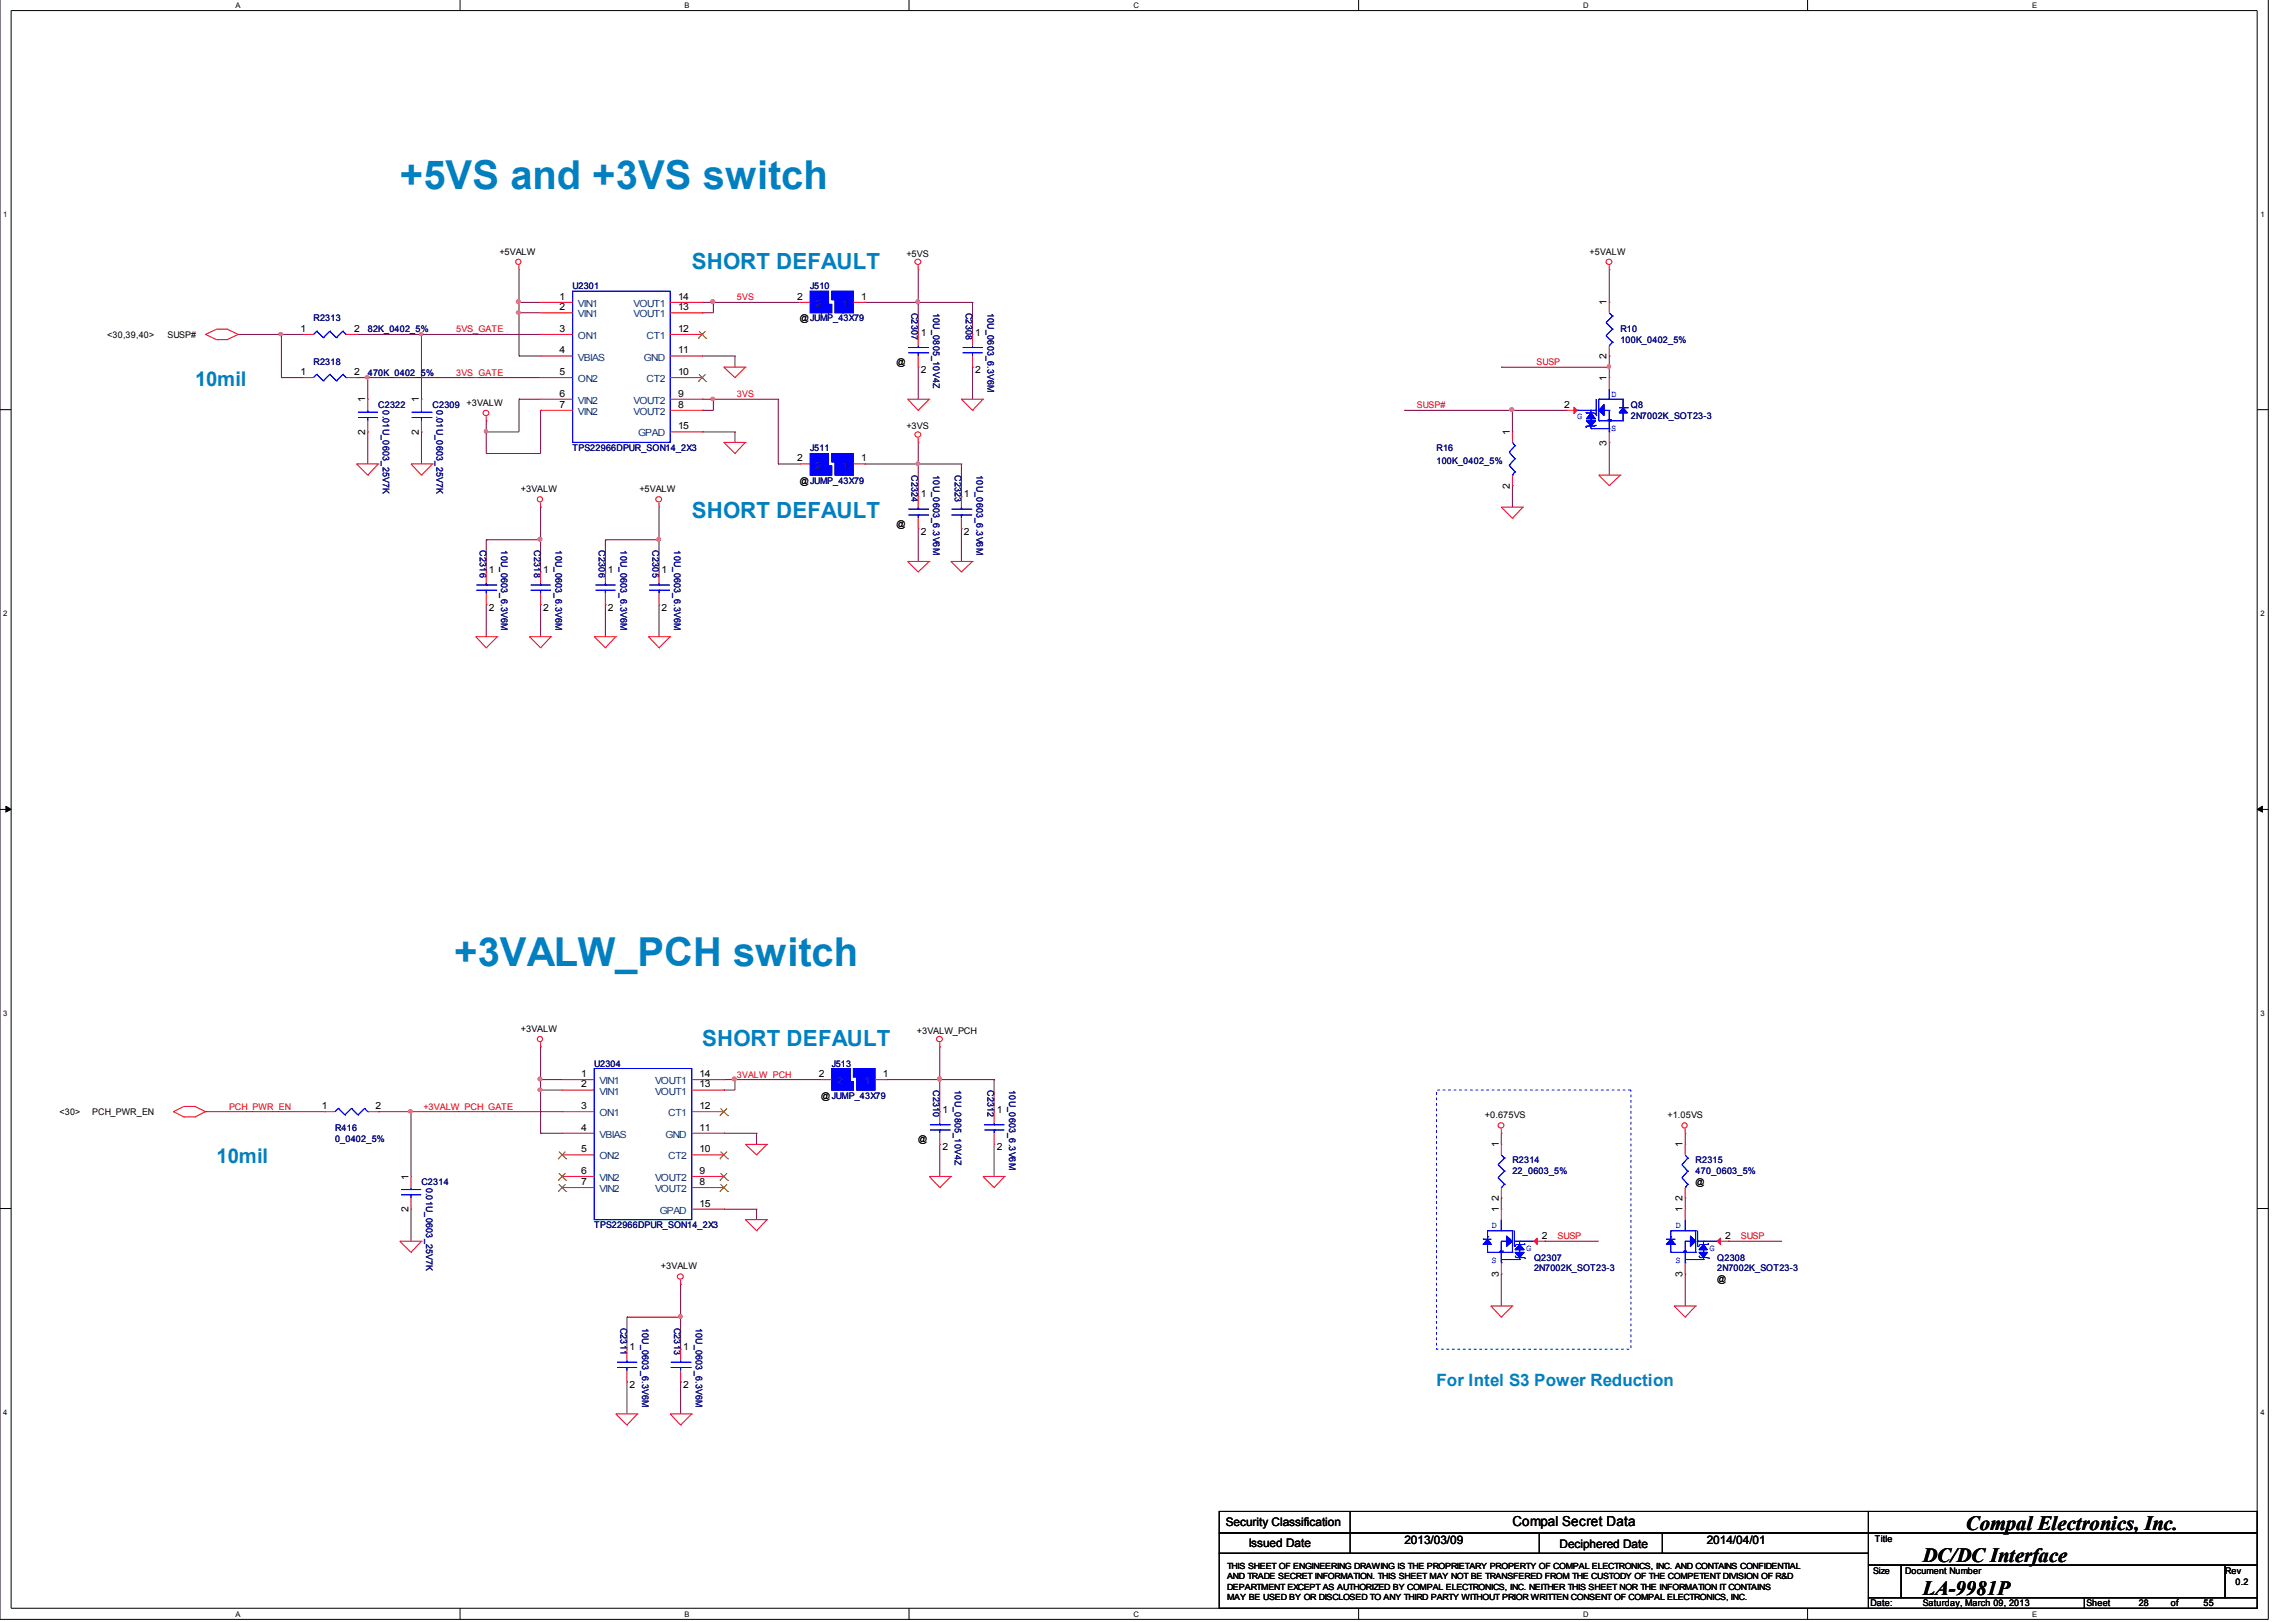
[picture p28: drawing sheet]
<svg xmlns="http://www.w3.org/2000/svg" width="297mm" height="210mm" viewBox="0 0 297 210" stroke-linecap="round" stroke-linejoin="round" font-family="sans-serif">
<defs><g id="words">
<g font-size="5.2" fill="#0080c0">
<text x="51.7" y="24.4">+5VS and +3VS switch</text>
<text x="58.8" y="125">+3VALW_PCH switch</text>
</g>
<g font-size="2.9" fill="#0080c0">
<text x="89.5" y="34.8">SHORT DEFAULT</text>
<text x="89.5" y="67">SHORT DEFAULT</text>
<text x="90.8" y="135.4">SHORT DEFAULT</text>
</g>
<g font-size="2.6" fill="#0080c0">
<text x="25.2" y="50">10mil</text>
<text x="28" y="150.6">10mil</text>
</g>
<g font-size="2.6">
<text x="248.8" y="202.2">DC/DC Interface</text>
<text x="254.3" y="198">Compal Electronics, Inc.</text>
<text x="248.8" y="206.4">LA-9981P</text>
</g>
<text font-size="2.2" fill="#0080c0" x="185.8" y="179.4">For Intel S3 Power Reduction</text>
<text font-size="1.8" x="195.7" y="197.5">Compal Secret Data</text>
<g font-size="1.5">
<text x="158.6" y="197.5">Security Classification</text>
<text x="161.5" y="200.2">Issued Date</text>
<text x="181.7" y="199.8">2013/03/09</text>
<text x="201.8" y="200.3">Deciphered Date</text>
<text x="220.8" y="199.8">2014/04/01</text>
</g>
<g font-size="1.3">
<text x="72.4" y="40.1">2</text>
<text x="72.4" y="38.8">1</text>
<text x="87.7" y="38.8">14</text>
<text x="87.7" y="40.1">13</text>
<text x="103.1" y="38.8">2</text>
<text x="111.4" y="38.8">1</text>
<text x="207.9" y="39.5" transform="rotate(-90 207.9 39.5)">1</text>
<text x="38.9" y="42.9">1</text>
<text x="45.8" y="42.9">2</text>
<text x="72.4" y="45.7">4</text>
<text x="72.4" y="42.9">3</text>
<text x="87.7" y="45.7">11</text>
<text x="87.7" y="42.9">12</text>
<text x="119.1" y="43.4">1</text>
<text x="126.2" y="43.4">1</text>
<text x="207.9" y="46.5" transform="rotate(-90 207.9 46.5)">2</text>
<text x="38.9" y="48.5">1</text>
<text x="45.8" y="48.5">2</text>
<text x="47.2" y="52.1" transform="rotate(-90 47.2 52.1)">1</text>
<text x="54.2" y="52.1" transform="rotate(-90 54.2 52.1)">1</text>
<text x="72.4" y="51.3">6</text>
<text x="72.4" y="48.5">5</text>
<text x="72.4" y="52.8">7</text>
<text x="87.7" y="51.3">9</text>
<text x="87.7" y="52.8">8</text>
<text x="87.7" y="48.5">10</text>
<text x="119.1" y="48.3">2</text>
<text x="126.2" y="48.3">2</text>
<text x="202.4" y="52.8">2</text>
<text x="207.9" y="49.3" transform="rotate(-90 207.9 49.3)">1</text>
<text x="47.2" y="56.2" transform="rotate(-90 47.2 56.2)">2</text>
<text x="54.2" y="56.2" transform="rotate(-90 54.2 56.2)">2</text>
<text x="87.7" y="55.6">15</text>
<text x="103.1" y="59.7">2</text>
<text x="111.4" y="59.7">1</text>
<text x="195.3" y="56.2" transform="rotate(-90 195.3 56.2)">1</text>
<text x="207.9" y="57.7" transform="rotate(-90 207.9 57.7)">3</text>
<text x="119.1" y="64.4">1</text>
<text x="124.7" y="64.4">1</text>
<text x="195.3" y="63.3" transform="rotate(-90 195.3 63.3)">2</text>
<text x="119.1" y="69.3">2</text>
<text x="124.7" y="69.3">2</text>
<text x="63.2" y="74.2">1</text>
<text x="70.3" y="74.2">1</text>
<text x="78.7" y="74.2">1</text>
<text x="85.6" y="74.2">1</text>
<text x="63.2" y="79">2</text>
<text x="70.3" y="79">2</text>
<text x="78.7" y="79">2</text>
<text x="85.6" y="79">2</text>
<text x="41.7" y="143.5">1</text>
<text x="48.6" y="143.5">2</text>
<text x="75.2" y="140.7">2</text>
<text x="75.2" y="143.5">3</text>
<text x="75.2" y="139.4">1</text>
<text x="90.5" y="143.5">12</text>
<text x="90.5" y="139.4">14</text>
<text x="90.5" y="140.7">13</text>
<text x="105.9" y="139.4">2</text>
<text x="114.2" y="139.4">1</text>
<text x="75.2" y="146.3">4</text>
<text x="75.2" y="149.1">5</text>
<text x="90.5" y="146.3">11</text>
<text x="90.5" y="149.1">10</text>
<text x="121.9" y="144">1</text>
<text x="121.9" y="148.9">2</text>
<text x="128.9" y="144">1</text>
<text x="128.9" y="148.9">2</text>
<text x="193.9" y="148.4" transform="rotate(-90 193.9 148.4)">1</text>
<text x="217.7" y="148.4" transform="rotate(-90 217.7 148.4)">1</text>
<text x="52.8" y="152.7" transform="rotate(-90 52.8 152.7)">1</text>
<text x="75.2" y="151.9">6</text>
<text x="75.2" y="153.3">7</text>
<text x="90.5" y="151.9">9</text>
<text x="90.5" y="153.3">8</text>
<text x="193.9" y="155.5" transform="rotate(-90 193.9 155.5)">2</text>
<text x="217.7" y="155.5" transform="rotate(-90 217.7 155.5)">2</text>
<text x="52.8" y="156.8" transform="rotate(-90 52.8 156.8)">2</text>
<text x="90.5" y="156.1">15</text>
<text x="193.9" y="156.8" transform="rotate(-90 193.9 156.8)">1</text>
<text x="199.5" y="160.3">2</text>
<text x="217.7" y="156.8" transform="rotate(-90 217.7 156.8)">1</text>
<text x="223.2" y="160.3">2</text>
<text x="193.9" y="165.2" transform="rotate(-90 193.9 165.2)">3</text>
<text x="217.7" y="165.2" transform="rotate(-90 217.7 165.2)">3</text>
<text x="81.4" y="174.8">1</text>
<text x="81.4" y="179.6">2</text>
<text x="88.4" y="174.8">1</text>
<text x="88.4" y="179.6">2</text>
</g>
<g font-size="1.3" fill="#004080">
<text x="74.8" y="41.1">VIN1</text>
<text x="74.8" y="39.7">VIN1</text>
<text x="82" y="39.7">VOUT1</text>
<text x="82" y="41.1">VOUT1</text>
<text x="105.5" y="39.7">2</text>
<text x="109.1" y="39.7">1</text>
<text x="74.8" y="46.7">VBIAS</text>
<text x="74.8" y="43.9">ON1</text>
<text x="83.3" y="46.7">GND</text>
<text x="83.7" y="43.9">CT1</text>
<text x="74.8" y="52.3">VIN2</text>
<text x="74.8" y="49.5">ON2</text>
<text x="74.8" y="53.7">VIN2</text>
<text x="82" y="52.3">VOUT2</text>
<text x="82" y="53.7">VOUT2</text>
<text x="83.7" y="49.5">CT2</text>
<text x="82.5" y="56.5">GPAD</text>
<text x="105.5" y="60.6">2</text>
<text x="109.1" y="60.6">1</text>
<text x="77.6" y="141.7">VIN1</text>
<text x="77.6" y="140.3">VIN1</text>
<text x="84.8" y="140.3">VOUT1</text>
<text x="84.8" y="141.7">VOUT1</text>
<text x="108.3" y="140.3">2</text>
<text x="111.8" y="140.3">1</text>
<text x="77.6" y="147.2">VBIAS</text>
<text x="77.6" y="144.5">ON1</text>
<text x="86.1" y="147.2">GND</text>
<text x="86.4" y="144.5">CT1</text>
<text x="77.6" y="152.8">VIN2</text>
<text x="77.6" y="150">ON2</text>
<text x="77.6" y="154.3">VIN2</text>
<text x="84.8" y="152.8">VOUT2</text>
<text x="84.8" y="154.3">VOUT2</text>
<text x="86.4" y="150">CT2</text>
<text x="85.3" y="157.1">GPAD</text>
</g>
<g font-size="1.2">
<text x="64.6" y="32.9">+5VALW</text>
<text x="117.3" y="33.2">+5VS</text>
<text x="205.7" y="32.9">+5VALW</text>
<text x="103.5" y="41.6">@JUMP_43X79</text>
<text x="13.9" y="43.7">&lt;30,39,40&gt;</text>
<text x="21.7" y="43.7">SUSP#</text>
<text x="116" y="47.2">@</text>
<text x="60.4" y="52.5">+3VALW</text>
<text x="117.3" y="55.6">+3VS</text>
<text x="67.4" y="63.7">+3VALW</text>
<text x="82.7" y="63.7">+5VALW</text>
<text x="103.5" y="62.6">@JUMP_43X79</text>
<text x="116" y="68.2">@</text>
<text x="67.4" y="133.5">+3VALW</text>
<text x="118.6" y="133.8">+3VALW_PCH</text>
<text x="106.3" y="142.2">@JUMP_43X79</text>
<text x="7.7" y="144.3">&lt;30&gt;</text>
<text x="11.9" y="144.3">PCH_PWR_EN</text>
<text x="118.8" y="147.8">@</text>
<text x="192.1" y="144.7">+0.675VS</text>
<text x="215.7" y="144.7">+1.05VS</text>
<text x="219.4" y="153.3">@</text>
<text x="85.5" y="164.3">+3VALW</text>
<text x="222.2" y="166">@</text>
<text x="242.3" y="203.6">Size</text>
<text x="242.6" y="199.6">Title</text>
<text x="246.5" y="203.6">Document Number</text>
<text x="287.9" y="203.6">Rev</text>
<text x="242" y="207.9">Date:</text>
<text x="248.8" y="207.9">Saturday, March 09, 2013</text>
<text x="269.9" y="207.9">Sheet</text>
<text x="276.7" y="207.9">28</text>
<text x="280.8" y="207.9">of</text>
<text x="285.1" y="207.9">55</text>
<text x="289.2" y="205.1">0.2</text>
</g>
<g font-size="1.2" fill="#000080">
<text x="40.6" y="41.6">R2313</text>
<text x="74.1" y="37.4">U2301</text>
<text x="104.8" y="37.4">J510</text>
<text x="117.9" y="40.5" transform="rotate(90 117.9 40.5)">C2307</text>
<text x="120.7" y="40.5" transform="rotate(90 120.7 40.5)">10U_0805_10V4Z</text>
<text x="125" y="40.5" transform="rotate(90 125 40.5)">C2308</text>
<text x="127.8" y="40.5" transform="rotate(90 127.8 40.5)">10U_0603_6.3V6M</text>
<text x="40.6" y="47.2">R2318</text>
<text x="47.6" y="43">82K_0402_5%</text>
<text x="209.6" y="43">R10</text>
<text x="209.6" y="44.4">100K_0402_5%</text>
<text x="47.6" y="48.6">470K_0402_5%</text>
<text x="48.9" y="52.8">C2322</text>
<text x="49.5" y="53.1" transform="rotate(90 49.5 53.1)">0.01U_0603_25V7K</text>
<text x="56" y="52.8">C2309</text>
<text x="56.5" y="53.1" transform="rotate(90 56.5 53.1)">0.01U_0603_25V7K</text>
<text x="211" y="52.8">Q8</text>
<text x="74.1" y="58.3">TPS22966DPUR_SON14_2X3</text>
<text x="104.8" y="58.3">J511</text>
<text x="185.8" y="58.3">R16</text>
<text x="211" y="54.2">2N7002K_SOT23-3</text>
<text x="117.9" y="61.5" transform="rotate(90 117.9 61.5)">C2324</text>
<text x="120.7" y="61.5" transform="rotate(90 120.7 61.5)">10U_0603_6.3V6M</text>
<text x="123.5" y="61.5" transform="rotate(90 123.5 61.5)">C2323</text>
<text x="126.3" y="61.5" transform="rotate(90 126.3 61.5)">10U_0603_6.3V6M</text>
<text x="185.8" y="60">100K_0402_5%</text>
<text x="62.1" y="71.2" transform="rotate(90 62.1 71.2)">C2316</text>
<text x="64.9" y="71.2" transform="rotate(90 64.9 71.2)">10U_0603_6.3V6M</text>
<text x="69.1" y="71.2" transform="rotate(90 69.1 71.2)">C2318</text>
<text x="71.9" y="71.2" transform="rotate(90 71.9 71.2)">10U_0603_6.3V6M</text>
<text x="77.5" y="71.2" transform="rotate(90 77.5 71.2)">C2306</text>
<text x="80.3" y="71.2" transform="rotate(90 80.3 71.2)">10U_0603_6.3V6M</text>
<text x="84.4" y="71.2" transform="rotate(90 84.4 71.2)">C2305</text>
<text x="87.2" y="71.2" transform="rotate(90 87.2 71.2)">10U_0603_6.3V6M</text>
<text x="76.9" y="138">U2304</text>
<text x="107.6" y="138">J513</text>
<text x="120.7" y="141.1" transform="rotate(90 120.7 141.1)">C2310</text>
<text x="123.5" y="141.1" transform="rotate(90 123.5 141.1)">10U_0805_10V4Z</text>
<text x="127.8" y="141.1" transform="rotate(90 127.8 141.1)">C2312</text>
<text x="130.6" y="141.1" transform="rotate(90 130.6 141.1)">10U_0603_6.3V6M</text>
<text x="43.3" y="146.4">R416</text>
<text x="43.3" y="147.8">0_0402_5%</text>
<text x="54.5" y="153.3">C2314</text>
<text x="55.1" y="153.7" transform="rotate(90 55.1 153.7)">0.01U_0603_25V7K</text>
<text x="195.7" y="150.6">R2314</text>
<text x="195.7" y="152">22_0603_5%</text>
<text x="219.4" y="150.6">R2315</text>
<text x="219.4" y="152">470_0603_5%</text>
<text x="76.9" y="158.9">TPS22966DPUR_SON14_2X3</text>
<text x="198.5" y="163.2">Q2307</text>
<text x="198.5" y="164.5">2N7002K_SOT23-3</text>
<text x="222.2" y="163.2">Q2308</text>
<text x="222.2" y="164.5">2N7002K_SOT23-3</text>
<text x="80.3" y="171.8" transform="rotate(90 80.3 171.8)">C2311</text>
<text x="83.1" y="171.8" transform="rotate(90 83.1 171.8)">10U_0603_6.3V6M</text>
<text x="87.2" y="171.8" transform="rotate(90 87.2 171.8)">C2313</text>
<text x="90" y="171.8" transform="rotate(90 90 171.8)">10U_0603_6.3V6M</text>
</g>
<g font-size="1.2" fill="#f00">
<text x="95.3" y="38.9">5VS</text>
<text x="59" y="43">5VS_GATE</text>
<text x="198.8" y="47.3">SUSP</text>
<text x="59" y="48.6">3VS_GATE</text>
<text x="95.3" y="51.4">3VS</text>
<text x="183.3" y="52.8">SUSP#</text>
<text x="29.6" y="143.6">PCH_PWR_EN</text>
<text x="54.8" y="143.6">+3VALW_PCH_GATE</text>
<text x="95.3" y="139.5">3VALW_PCH</text>
<text x="201.5" y="160.4">SUSP</text>
<text x="225.2" y="160.4">SUSP</text>
</g>
<g font-size="1.2" fill="#00f">
<text x="208.4" y="51.4">D</text>
<text x="204" y="54.3">G</text>
<text x="208.4" y="55.8">S</text>
<text x="193" y="158.9">D</text>
<text x="197.4" y="161.9">G</text>
<text x="216.7" y="158.9">D</text>
<text x="221.1" y="161.9">G</text>
<text x="193" y="163.4">S</text>
<text x="216.7" y="163.4">S</text>
</g>
<g font-size="1.1">
<text x="158.7" y="203">THIS SHEET OF ENGINEERING DRAWING IS THE PROPRIETARY PROPERTY OF COMPAL ELECTRONICS, INC. AND CONTAINS CONFIDENTIAL</text>
<text x="158.7" y="204.4">AND TRADE SECRET INFORMATION. THIS SHEET MAY NOT BE TRANSFERED FROM THE CUSTODY OF THE COMPETENT DIVISION OF R&amp;D</text>
<text x="158.7" y="205.8">DEPARTMENT EXCEPT AS AUTHORIZED BY COMPAL ELECTRONICS, INC. NEITHER THIS SHEET NOR THE INFORMATION IT CONTAINS</text>
<text x="158.7" y="207.1">MAY BE USED BY OR DISCLOSED TO ANY THIRD PARTY WITHOUT PRIOR WRITTEN CONSENT OF COMPAL ELECTRONICS, INC.</text>
</g>
<g font-size="1">
<text x="30.5" y="1">A</text>
<text x="88.6" y="1">B</text>
<text x="146.6" y="1">C</text>
<text x="204.8" y="1">D</text>
<text x="262.9" y="1">E</text>
<text x=".4" y="28">1</text>
<text x="292.4" y="28">1</text>
<text x=".4" y="79.7">2</text>
<text x="292.4" y="79.7">2</text>
<text x=".4" y="131.4">3</text>
<text x="292.4" y="131.4">3</text>
<text x=".4" y="183.1">4</text>
<text x="292.4" y="183.1">4</text>
<text x="30.5" y="209.2">A</text>
<text x="88.6" y="209.2">B</text>
<text x="146.6" y="209.2">C</text>
<text x="204.8" y="209.2">D</text>
<text x="262.9" y="209.2">E</text>
</g>
</g></defs>
<path d="M0 -.1v209.7h293.5v-209.7M1.4 1.4h290.6v206.7h-290.6z" fill="none" stroke="#000" stroke-width=".13"/>
<g fill="#fff">
<path d="M30.5 .2h.5v1h-.5z"/>
<path d="M30.5 208.4h.5v1h-.5z"/>
</g>
<path d="M59.5 -.1v1.5M59.5 208.1v1.5" fill="none" stroke="#000" stroke-width=".13"/>
<g fill="#fff">
<path d="M88.6 .2h.5v1h-.5z"/>
<path d="M88.6 208.4h.5v1h-.5z"/>
</g>
<path d="M117.6 -.1v1.5M117.6 208.1v1.5" fill="none" stroke="#000" stroke-width=".13"/>
<g fill="#fff">
<path d="M146.6 .2h.6v1h-.6z"/>
<path d="M146.6 208.4h.6v1h-.6z"/>
</g>
<path d="M175.8 -.1v1.5M175.8 208.1v1.5" fill="none" stroke="#000" stroke-width=".13"/>
<g fill="#fff">
<path d="M204.8 .2h.5v1h-.5z"/>
<path d="M204.8 208.4h.5v1h-.5z"/>
</g>
<path d="M233.8 -.1v1.5M233.8 208.1v1.5" fill="none" stroke="#000" stroke-width=".13"/>
<g fill="#fff">
<path d="M262.9 .2h.5v1h-.5z"/>
<path d="M262.9 208.4h.5v1h-.5z"/>
<path d="M.4 27.2h.4v1h-.4z"/>
<path d="M292.4 27.2h.5v1h-.5z"/>
<path d="M.4 78.8h.4v1.1h-.4z"/>
<path d="M292.4 78.8h.5v1.1h-.5z"/>
</g>
<path d="M0 53h1.4M292 53h1.5" fill="none" stroke="#000" stroke-width=".13"/>
<g fill="#fff">
<path d="M.4 130.6h.4v1h-.4z"/>
<path d="M292.4 130.6h.5v1h-.5z"/>
</g>
<path d="M0 104.7h1.4M292 104.7h1.5" fill="none" stroke="#000" stroke-width=".13"/>
<path d="M.8 104.3l.6 .4-.6 .4zM292 104.7l.7-.4v.8z" fill="#000" stroke="#000" stroke-width=".13"/>
<g fill="#fff">
<path d="M.4 182.2h.4v1h-.4z"/>
<path d="M292.4 182.2h.5v1h-.5z"/>
</g>
<g fill="none" stroke="#000" stroke-width=".13">
<path d="M0 156.4h1.4M292 156.4h1.5M157.7 195.6h84v2.8h-84zM157.7 198.4h84v2.6h-84zM174.7 198.4h.1M174.7 195.6v5.4M199.1 198.4v2.6M215.1 198.4v2.6M241.7 195.6h50.3v2.8h-50.3zM241.7 198.4h50.3v4.1h-50.3zM157.7 201h84v7.1h-84zM174.7 201h.1"/>
<path d="M199.1 201h.1M215.1 201h.1M241.7 202.5h4.3v4.3h-4.3zM241.7 206.8h28v1.3h-28zM246 202.5h41.9v4.3h-41.9zM269.7 206.8h22.3v1.3h-22.3zM287.9 202.5h4.1v4.3h-4.1z"/>
</g>
<path d="M185.8 141.1h25.2v33.5h-25.2z" fill="none" stroke="#00f" stroke-width=".13" stroke-dasharray=".4 .4 .4 .4 .4 .4 .4 .4" stroke-linecap="butt"/>
<g fill="none" stroke="#800040" stroke-width=".13">
<path d="M67.1 34.9h.1M67.1 39.1h.1M67.1 39.1h2.8M67.1 34.9v11.2M90.8 39.1h.1M90.8 39.1h12.7M92.3 39.1h.1M92.3 39.1v1.4h-1.5M111.8 39.1h.1M111.8 39.1h14M118.8 39.1h.1M118.8 34.9h.1"/>
<path d="M118.8 34.9v8.4M125.8 39.1h.1M125.8 39.1v4.2M208.2 34.9h.1M208.2 34.9v4.2M30.8 43.3h.1M30.8 43.3h8.4M36.4 43.3h.1M36.4 48.9h.1M36.4 43.3v5.6M36.4 48.9h2.8M46.1 43.3h.1"/>
<path d="M46.1 48.9h.1M46.1 43.3h23.8M46.1 48.9h23.8M47.6 48.9h.1M47.6 55.9h.1M47.6 48.9v2.8M47.6 55.9v4.1M54.5 43.3h.1M54.5 55.9h.1M54.5 43.3v8.4M54.5 55.9v4.1M62.9 54.5h.1"/>
<path d="M62.9 58.7h.1M62.9 55.9h.1M62.9 54.5v4.2M67.1 40.5h.1M67.1 51.7h.1M67.1 46.1h.1M67.1 51.7v4.2h-4.2M67.1 40.5h2.8M67.1 51.7h2.8M67.1 46.1h2.8M69.9 53.1h.1M69.9 53.1v5.6h-7"/>
<path d="M90.8 40.5h.1M90.8 53.1h.1M90.8 55.9h.1M90.8 46.1h.1M90.8 51.7h.1M90.8 51.7h9.9M90.8 55.9h4.3M90.8 46.1h4.3M92.3 51.7h.1M92.3 51.7v1.4h-1.5M95.1 55.9h.1M95.1 46.1h.1"/>
<path d="M95.1 46.1v1.4M95.1 55.9v1.3M100.7 51.7h.1M100.7 51.7v8.3M118.8 47.5h.1M118.8 57.2h.1M118.8 47.5v4.2M118.8 57.2v7.1M125.8 47.5h.1M125.8 47.5v4.2M181.7 53.1h.1M181.7 53.1h20.9"/>
<path d="M194.2 47.5h.1M194.2 47.5h14M195.7 53.1h.1M195.7 53.1v2.8M208.2 47.5h.1M208.2 46.1h.1M208.2 57.2h.1M208.2 46.1v2.8M208.2 57.2v4.3M62.9 69.9h.1M62.9 78.2h.1M62.9 69.9h7"/>
<path d="M62.9 69.9v4.1M62.9 78.2v4.2M69.9 69.9h.1M69.9 78.2h.1M69.9 65.6h.1M69.9 65.6v8.4M69.9 78.2v4.2M78.3 69.9h.1M78.3 78.2h.1M78.3 69.9h7M78.3 69.9v4.1M78.3 78.2v4.2"/>
<path d="M85.3 69.9h.1M85.3 65.6h.1M85.3 78.2h.1M85.3 65.6v8.4M85.3 78.2v4.2M100.7 60h.1M100.7 60h2.8M111.8 60h.1M111.8 60h12.6M118.8 60h.1M118.8 68.4h.1M118.8 68.4v4.3"/>
<path d="M124.4 60h.1M124.4 68.4h.1M124.4 60v4.3M124.4 68.4v4.3M195.7 62.8h.1M195.7 62.8v2.8M69.9 139.7h.1M69.9 135.5h.1M69.9 135.5v11.2M69.9 139.7h2.8M93.6 139.7h.1M93.6 139.7h12.7"/>
<path d="M95.1 139.7h.1M95.1 139.7v1.4h-1.5M114.6 139.7h.1M114.6 139.7h14M121.6 139.7h.1M121.6 135.5h.1M121.6 135.5v8.4M128.6 139.7h.1M128.6 139.7v4.2M26.6 143.9h.1M26.6 143.9h15.4M48.9 143.9h.1"/>
<path d="M48.9 143.9h23.8M53.2 156.5h.1M53.2 143.9h.1M53.2 143.9v8.3M53.2 156.5v4.1M69.9 141.1h.1M69.9 146.7h.1M69.9 141.1h2.8M69.9 146.7h2.8M93.6 141.1h.1M93.6 146.7h.1M93.6 156.5h.1"/>
<path d="M93.6 146.7h4.3M93.6 156.5h4.3M97.9 146.7h.1M97.9 156.5h.1M97.9 146.7v1.4M97.9 156.5v1.3M121.6 148.1h.1M121.6 148.1v4.1M128.6 148.1h.1M128.6 148.1v4.1M194.2 146.7h.1M194.2 155h.1"/>
<path d="M194.2 146.7v1.4M194.2 155v1.5M218 146.7h.1M218 155h.1M218 146.7v1.4M218 155v1.5M81.1 178.8h.1M81.1 170.4h.1M81.1 170.4v4.2M81.1 178.8v4.2M81.1 170.4h7M88.1 178.8h.1"/>
<path d="M88.1 166.2h.1M88.1 170.4h.1M88.1 166.2v8.4M88.1 178.8v4.2M194.2 164.9h.1M194.2 164.9v4.1M199.8 160.6h.1M199.8 160.6h7M218 164.9h.1M218 164.9v4.1M223.6 160.6h.1M223.6 160.6h6.9"/>
</g>
<g fill="#f0f" stroke="#f0f" stroke-width=".13">
<path d="M66.9 40.3h.3l.1 .1-.1 .2h-.3l-.1-.2z" fill-rule="evenodd"/>
<path d="M36.1 43.1h.4l.1 .1-.1 .2h-.4v-.2z" fill-rule="evenodd"/>
<path d="M47.3 48.7h.4l.1 .1-.1 .2h-.4l-.1-.2z" fill-rule="evenodd"/>
<path d="M92 51.5h.4l.1 .1-.1 .2h-.4l-.1-.2z" fill-rule="evenodd"/>
<path d="M52.9 143.7h.4v.1v.2h-.4l-.1-.2z" fill-rule="evenodd"/>
<path d="M69.7 140.9h.3l.1 .1-.1 .2h-.3l-.1-.2z" fill-rule="evenodd"/>
<circle cx="208.1" cy="47.4" r=".24"/>
<circle cx="195.6" cy="53" r=".25"/>
<circle cx="92.2" cy="39" r=".25"/>
<circle cx="85.2" cy="69.8" r=".24"/>
<circle cx="67.1" cy="39" r=".25"/>
<circle cx="69.9" cy="69.8" r=".25"/>
<circle cx="54.5" cy="43.2" r=".21"/>
<circle cx="62.8" cy="55.8" r=".24"/>
<circle cx="118.7" cy="39" r=".24"/>
<circle cx="118.7" cy="60" r=".21"/>
<circle cx="69.9" cy="139.6" r=".25"/>
<circle cx="121.5" cy="139.6" r=".24"/>
<circle cx="95" cy="139.6" r=".25"/>
<circle cx="88" cy="170.3" r=".24"/>
</g>
<g fill="none" stroke="#f00" stroke-width=".13">
<path d="M67.1 34.9h.1M67.1 34.3v.6M118.8 34.9h.1M118.8 34.3v.6M208.2 34.9h.1M208.2 34.3v.6M26.6 43.3h.1M26.6 43.3l1.4 .7M28 42.6h.1M28 44h.1M28 42.6h1.4M28 42.6l-1.4 .7"/>
<path d="M28 44h1.4M29.4 42.6h.1M29.4 44h.1M29.4 42.6l1.4 .7M30.8 43.3h.1M30.8 43.3l-1.4 .7M62.9 54.5h.1M62.9 53.9v.6M93.6 57.2h.1M93.6 47.5h.1M93.6 57.2h2.8M93.6 57.2l1.5 1.5"/>
<path d="M93.6 47.5h2.8M93.6 47.5l1.5 1.4M95.1 58.7h.1M95.1 48.9h.1M96.4 57.2h.1M96.4 47.5h.1M96.4 57.2l-1.3 1.5M96.4 47.5l-1.3 1.4M117.4 51.7h.1M117.4 51.7h2.8M117.4 51.7l1.4 1.4M118.8 53.1h.1"/>
<path d="M118.8 57.2h.1M118.8 56.7v.5M120.2 51.7h.1M120.2 51.7l-1.4 1.4M124.4 51.7h.1M124.4 51.7h2.8M124.4 51.7l1.4 1.4M125.8 53.1h.1M127.2 51.7h.1M127.2 51.7l-1.4 1.4M46.1 60h.1M46.1 60h2.8"/>
<path d="M46.1 60l1.5 1.5M47.6 61.5h.1M48.9 60h.1M48.9 60l-1.3 1.5M53.2 60h.1M53.2 60h2.8M53.2 60l1.3 1.5M54.5 61.5h.1M56 60h.1M56 60l-1.5 1.5M69.9 65.6h.1M69.9 65v.6"/>
<path d="M85.3 65.6h.1M85.3 65v.6M117.4 72.7h.1M117.4 72.7h2.8M117.4 72.7l1.4 1.3M118.8 74h.1M120.2 72.7h.1M120.2 72.7l-1.4 1.3M123 72.7h.1M123 72.7h2.8M123 72.7l1.4 1.3M124.4 74h.1"/>
<path d="M125.8 72.7h.1M125.8 72.7l-1.4 1.3M194.2 65.6h.1M194.2 65.6h2.8M194.2 65.6l1.5 1.5M195.7 67.1h.1M197 65.6h.1M197 65.6l-1.3 1.5M206.8 61.5h.1M206.8 61.5h2.8M206.8 61.5l1.4 1.3M208.2 62.8h.1"/>
<path d="M209.6 61.5h.1M209.6 61.5l-1.4 1.3M61.6 82.4h.1M61.6 82.4h2.7M61.6 82.4l1.3 1.4M62.9 83.8h.1M64.3 82.4h.1M64.3 82.4l-1.4 1.4M68.5 82.4h.1M68.5 82.4h2.8M68.5 82.4l1.4 1.4M69.9 83.8h.1"/>
<path d="M71.3 82.4h.1M71.3 82.4l-1.4 1.4M76.9 82.4h.1M76.9 82.4h2.8M76.9 82.4l1.4 1.4M78.3 83.8h.1M79.7 82.4h.1M79.7 82.4l-1.4 1.4M83.9 82.4h.1M83.9 82.4h2.8M83.9 82.4l1.4 1.4M85.3 83.8h.1"/>
<path d="M86.7 82.4h.1M86.7 82.4l-1.4 1.4M69.9 135.5h.1M69.9 134.9v.6M121.6 135.5h.1M121.6 134.9v.6M22.4 143.9h.1M22.4 143.9l1.4 .6M23.8 143.2h.1M23.8 144.5h.1M23.8 143.2h1.4M23.8 143.2l-1.4 .7"/>
<path d="M23.8 144.5h1.4M25.2 143.2h.1M25.2 144.5h.1M25.2 143.2l1.4 .7M26.6 143.9h.1M26.6 143.9l-1.4 .6M96.4 148.1h.1M96.4 157.8h.1M96.4 148.1h2.8M96.4 148.1l1.5 1.4M96.4 157.8h2.8M96.4 157.8l1.5 1.5"/>
<path d="M97.9 149.5h.1M97.9 159.3h.1M99.2 148.1h.1M99.2 157.8h.1M99.2 148.1l-1.3 1.4M99.2 157.8l-1.3 1.5M120.2 152.2h.1M120.2 152.2h2.8M120.2 152.2l1.4 1.5M121.6 153.7h.1M123 152.2h.1M123 152.2l-1.4 1.5"/>
<path d="M127.2 152.2h.1M127.2 152.2h2.8M127.2 152.2l1.4 1.5M128.6 153.7h.1M130 152.2h.1M130 152.2l-1.4 1.5M194.2 146.7h.1M194.2 146.1v.6M218 146.7h.1M218 146.1v.6M51.7 160.6h.1M51.7 160.6h2.8"/>
<path d="M51.7 160.6l1.5 1.5M53.2 162.1h.1M54.5 160.6h.1M54.5 160.6l-1.3 1.5M88.1 166.2h.1M88.1 165.6v.6M192.9 169h.1M192.9 169h2.8M192.9 169l1.3 1.4M194.2 170.4h.1M195.7 169h.1M195.7 169l-1.5 1.4"/>
<path d="M216.6 169h.1M216.6 169h2.8M216.6 169l1.4 1.4M218 170.4h.1M219.4 169h.1M219.4 169l-1.4 1.4M79.7 183h.1M79.7 183h2.8M79.7 183l1.4 1.4M81.1 184.4h.1M82.5 183h.1M82.5 183l-1.4 1.4"/>
<path d="M86.7 183h.1M86.7 183h2.8M86.7 183l1.4 1.4M88.1 184.4h.1M89.5 183h.1M89.5 183l-1.4 1.4"/>
<circle cx="67.1" cy="33.9" r=".34"/>
<circle cx="118.8" cy="33.9" r=".36"/>
<circle cx="208.2" cy="33.9" r=".36"/>
<circle cx="62.9" cy="53.4" r=".36"/>
<circle cx="118.8" cy="56.2" r=".36"/>
<circle cx="69.8" cy="64.6" r=".34"/>
<circle cx="85.2" cy="64.6" r=".36"/>
<circle cx="69.8" cy="134.5" r=".34"/>
<circle cx="121.6" cy="134.5" r=".36"/>
<circle cx="194.2" cy="145.6" r=".36"/>
<circle cx="217.9" cy="145.6" r=".34"/>
<circle cx="88" cy="165.2" r=".36"/>
</g>
<path d="M111.9 138.4h1.3v2.7h-1.3z" fill="#00f"/>
<path d="M111.8 138.3h1.4v2.8h-1.4z" fill="none" stroke="#00f" stroke-width=".13"/>
<path d="M110.9 138.4h.9v2.7h-.9z" fill="#00f"/>
<path d="M110.8 138.3h1v2.8h-1z" fill="none" stroke="#00f" stroke-width=".13"/>
<path d="M110.5 138.4h.3v1h-.3z" fill="#00f"/>
<path d="M110.4 138.3h.4v1.1h-.4z" fill="none" stroke="#00f" stroke-width=".13"/>
<path d="M110.1 140.1h.3v1h-.3z" fill="#00f"/>
<path d="M110 140h.4v1.1h-.4z" fill="none" stroke="#00f" stroke-width=".13"/>
<path d="M109.1 138.4h.9v2.7h-.9z" fill="#00f"/>
<path d="M109.1 138.3h.9v2.8h-.9z" fill="none" stroke="#00f" stroke-width=".13"/>
<path d="M107.7 138.4h1.4v2.7h-1.4z" fill="#00f"/>
<path d="M107.6 138.3h1.5v2.8h-1.5z" fill="none" stroke="#00f" stroke-width=".13"/>
<path d="M111.9 138.4h1.3v2.7h-1.3z" fill="#00f"/>
<path d="M111.8 138.3h1.4v2.8h-1.4z" fill="none" stroke="#00f" stroke-width=".13"/>
<path d="M110.9 138.4h.9v2.7h-.9z" fill="#00f"/>
<path d="M110.8 138.3h1v2.8h-1z" fill="none" stroke="#00f" stroke-width=".13"/>
<path d="M110.5 138.4h.3v1h-.3z" fill="#00f"/>
<path d="M110.4 138.3h.4v1.1h-.4z" fill="none" stroke="#00f" stroke-width=".13"/>
<path d="M110.1 140.1h.3v1h-.3z" fill="#00f"/>
<path d="M110 140h.4v1.1h-.4z" fill="none" stroke="#00f" stroke-width=".13"/>
<path d="M109.1 138.4h.9v2.7h-.9z" fill="#00f"/>
<path d="M109.1 138.3h.9v2.8h-.9z" fill="none" stroke="#00f" stroke-width=".13"/>
<path d="M107.7 138.4h1.4v2.7h-1.4z" fill="#00f"/>
<g fill="none" stroke="#00f" stroke-width=".13">
<path d="M53.3 54h2.5M53.3 53.4h2.5M54.5 53.4h.1M54.5 54h.1M54.5 53.1v.3M54.5 54v.5M55.8 54h.1M55.8 53.4h.1M124.5 45.6h2.5M124.5 45h2.5M125.8 45h.1M125.8 45.6h.1"/>
<path d="M125.8 44.7v.3M125.8 45.6v.5M127 45.6h.1M127 45h.1M195.2 58.5h.1M195.2 58.5l.8 .9M195.7 57.2l.3 .5M196 57.7h.1M196 59.4h.1M196 57.7l-.8 .8M196 59.4l-.8 .8M61.6 76.4h2.6"/>
<path d="M61.6 75.7h2.6M62.9 75.7h.1M62.9 76.4h.1M62.9 75.5v.2M62.9 76.4v.4M64.2 76.4h.1M64.2 75.7h.1M68.7 76.4h2.4M68.7 75.7h2.4M69.9 75.7h.1M69.9 76.4h.1M69.9 75.5v.2"/>
<path d="M69.9 76.4v.4M71.1 76.4h.1M71.1 75.7h.1M77 76.4h2.5M77 75.7h2.5M78.3 75.7h.1M78.3 76.4h.1M78.3 75.5v.2M78.3 76.4v.4M79.5 76.4h.1M79.5 75.7h.1M117.5 66.6h2.6"/>
<path d="M117.5 65.9h2.6M118.8 65.9h.1M118.8 66.6h.1M118.8 65.6v.3M118.8 66.6v.5M120.1 66.6h.1M120.1 65.9h.1M123.1 66.6h2.5M123.1 65.9h2.5M124.4 65.9h.1M124.4 66.6h.1M124.4 65.6v.3"/>
<path d="M124.4 66.6v.5M125.6 66.6h.1M125.6 65.9h.1M195.2 60.2h.1M195.2 60.2l.8 .9M195.7 61.5h.1M196 61.1h.1M196 61.1l-.3 .4M76.9 138.3h12.6v19.5h-12.6zM107.6 138.3h1.5v2.8h-1.5zM120.3 146.2h2.6M120.3 145.6h2.6"/>
<path d="M121.6 145.6h.1M121.6 146.2h.1M121.6 145.3v.3M121.6 146.2v.5M122.9 146.2h.1M122.9 145.6h.1M127.3 146.2h2.5M127.3 145.6h2.5M128.6 145.6h.1M128.6 146.2h.1M128.6 145.3v.3M128.6 146.2v.5"/>
<path d="M129.8 146.2h.1M129.8 145.6h.1M192.4 159.3h.1M192.4 159.3h3.3M192.4 159.3v1.1M194.2 159.3h.1M194.2 157.8v1.5M195.7 159.3h.1M195.7 159.3v2.8M195.9 159.3v2M216.2 159.3h.1M216.2 159.3h3.2"/>
<path d="M216.2 159.3v1.1M218 159.3h.1M218 157.8v1.5M219.4 159.3h.1M219.4 159.3v2.8M219.6 159.3v2M79.8 177h2.5M79.8 176.3h2.5M81.1 176.3h.1M81.1 177h.1M81.1 176v.3M81.1 177v.4"/>
<path d="M82.3 177h.1M82.3 176.3h.1M191.9 160.4h.1M191.9 160.4h1.1M192.4 160h.1M192.4 162.1h.1M192.4 161.1h.1M192.4 162.1h3.3M192.4 161.1v1M194.1 161.9h.1M194.1 162.1h.1M194.1 161.9h.3"/>
<path d="M194.1 161.9v.2M194.2 162.1h.1M194.2 160.6h.1M194.2 163.4h.1M194.2 163h.1M194.2 160.6v2.8M194.2 160.6h.7M194.2 163h2.4M194.4 161.9h.1M194.4 161.9v.2M194.9 160.6h.1M195.7 162.1h.1"/>
<path d="M195.9 160.6h.1M195.9 161.3h.1M195.9 160.6h2.6M196 162.6h.1M196 161.2h.1M196 162.6l.2 .1M196.2 162.7h.1M196.2 162.7h1l.1 .1M196.6 161.7h.1M196.6 160.6h.1M196.6 162.1h.1M196.6 163h.1"/>
<path d="M196.6 160.6v.5M196.6 161.7v.4M196.6 162.7v.3M197.2 161.1h.1M197.2 161.1h-1l-.2 .1M197.3 162.8h.1M197.3 160.9l-.1 .2M198.5 160.6h.1M215.6 160.4h.1M215.6 160.4h1.1M216.2 160h.1M216.2 162.1h.1"/>
<path d="M216.2 161.1h.1M216.2 162.1h3.2M216.2 161.1v1M217.8 161.9h.1M217.8 162.1h.1M217.8 161.9h.3M217.8 161.9v.2M218 162.1h.1M218 160.6h.1M218 163.4h.1M218 163h.1M218 160.6h.7"/>
<path d="M218 163h2.4M218 160.6v2.8M218.1 161.9h.1M218.1 161.9v.2M218.7 160.6h.1M219.4 162.1h.1M219.6 160.6h.1M219.6 161.3h.1M219.6 160.6h2.6M219.8 162.6h.1M219.8 161.2h.1M219.8 162.6l.2 .1"/>
<path d="M220 162.7h.1M220 162.7h.9l.2 .1M220.4 161.7h.1M220.4 160.6h.1M220.4 162.1h.1M220.4 163h.1M220.4 160.6v.5M220.4 161.7v.4M220.4 162.7v.3M220.9 161.1h.1M220.9 161.1h-.9l-.2 .1M221.1 162.8h.1"/>
<path d="M221.1 160.9l-.2 .2M222.2 160.6h.1"/>
</g>
<g fill="none" stroke="#f00" stroke-width=".13">
<path d="M54.5 51.7h.1M54.5 55.9h.1M54.5 51.7v1.4M54.5 54.5v1.4M125.8 43.3h.1M125.8 47.5h.1M125.8 43.3v1.4M125.8 46.1v1.4M195.7 55.9h.1M195.7 55.9v1.3M62.9 74h.1M62.9 78.2h.1"/>
<path d="M62.9 74v1.5M62.9 76.8v1.4M69.9 74h.1M69.9 78.2h.1M69.9 74v1.5M69.9 76.8v1.4M78.3 74h.1M78.3 78.2h.1M78.3 74v1.5M78.3 76.8v1.4M118.8 64.3h.1M118.8 68.4h.1"/>
<path d="M118.8 64.3v1.3M118.8 67.1v1.3M124.4 64.3h.1M124.4 68.4h.1M124.4 64.3v1.3M124.4 67.1v1.3M195.7 62.8h.1M195.7 61.5v1.3M72.7 139.7h.1M72.7 139.7h4.2M89.5 139.7h4.1M93.6 139.7h.1"/>
<path d="M106.3 139.7h.1M106.3 139.7h1.3M113.2 139.7h1.4M114.6 139.7h.1M72.7 152.2h.1M72.7 146.7h.1M72.7 149.5h.1M72.7 153.7h.1M72.7 141.1h.1M72.7 143.9h.1M72.7 146.7h4.2M72.7 152.2h4.2"/>
<path d="M72.7 149.5h4.2M72.7 153.7h4.2M72.7 143.9h4.2M72.7 141.1h4.2M89.5 146.7h4.1M89.5 152.2h4.1M89.5 149.5h4.1M89.5 153.7h4.1M89.5 143.9h4.1M89.5 141.1h4.1M89.5 156.5h4.1M93.6 146.7h.1"/>
<path d="M93.6 152.2h.1M93.6 143.9h.1M93.6 153.7h.1M93.6 141.1h.1M93.6 149.5h.1M93.6 156.5h.1M121.6 143.9h.1M121.6 148.1h.1M121.6 143.9v1.4M121.6 146.7v1.4M128.6 143.9h.1M128.6 148.1h.1"/>
<path d="M128.6 143.9v1.4M128.6 146.7v1.4M194.2 156.5h.1M194.2 156.5v1.3M218 156.5h.1M218 156.5v1.3M81.1 174.6h.1M81.1 178.8h.1M81.1 174.6v1.4M81.1 177.4v1.4M194.2 164.9h.1M194.2 163.4v1.5"/>
<path d="M198.5 160.6h1.3M199.8 160.6h.1M218 164.9h.1M218 163.4v1.5M222.2 160.6h1.4M223.6 160.6h.1"/>
</g>
<g fill="#00f" stroke="#00f" stroke-width=".13">
<path d="M194.9 159.9l.8 .7-.8 .7z"/>
<path d="M192.4 160.4l.6 .7h-1.1z"/>
<path d="M196.6 161.1l.6 .6h-1.2z"/>
<path d="M196 162.1h1.2l-.6 .6z"/>
<path d="M218.7 159.9l.7 .7-.7 .7z"/>
<path d="M216.2 160.4l.5 .7h-1.1z"/>
<path d="M220.4 161.1l.5 .6h-1.1z"/>
<path d="M219.8 162.1h1.1l-.5 .6z"/>
</g>
<g fill="#f00" stroke="#f00" stroke-width=".13">
<path d="M198.5 160.6l.4-.4v.9z"/>
<path d="M222.6 160.2v.9l-.4-.5z"/>
</g>
<g fill="none" stroke="#804000" stroke-width=".13">
<path d="M72.2 152.8h.1M72.2 150h.1M72.2 154.2h.1M72.3 151.8l.9 1M72.3 149l.9 1M72.3 153.3l.9 .9M73.2 151.8l-1 1M73.2 149l-1 1M73.2 153.3l-1 .9M73.2 152.8h.1M73.2 150h.1M73.2 154.2h.1"/>
<path d="M93.1 152.8h.1M93.1 144.4h.1M93.1 154.2h.1M93.1 150h.1M93.2 151.8l.9 1M93.2 143.4l.9 1M93.2 153.3l.9 .9M93.2 149l.9 1M94.1 151.8l-1 1M94.1 143.4l-1 1M94.1 153.3l-1 .9M94.1 149l-1 1"/>
<path d="M94.1 152.8h.1M94.1 144.4h.1M94.1 154.2h.1M94.1 150h.1"/>
</g>
<path d="M109.1 58.8h1.3v2.7h-1.3z" fill="#00f"/>
<path d="M109.1 58.7h1.3v2.8h-1.3z" fill="none" stroke="#00f" stroke-width=".13"/>
<path d="M108.1 58.8h1v2.7h-1z" fill="#00f"/>
<path d="M108 58.7h1.1v2.8h-1.1z" fill="none" stroke="#00f" stroke-width=".13"/>
<path d="M107.7 58.8h.3v1h-.3z" fill="#00f"/>
<path d="M107.6 58.7h.4v1.1h-.4z" fill="none" stroke="#00f" stroke-width=".13"/>
<path d="M107.3 60.4h.3v1.1h-.3z" fill="#00f"/>
<path d="M107.2 60.3h.4v1.2h-.4z" fill="none" stroke="#00f" stroke-width=".13"/>
<path d="M106.3 58.8h.9v2.7h-.9z" fill="#00f"/>
<path d="M106.3 58.7h.9v2.8h-.9z" fill="none" stroke="#00f" stroke-width=".13"/>
<path d="M104.9 58.8h1.4v2.7h-1.4z" fill="#00f"/>
<path d="M104.8 58.7h1.5v2.8h-1.5z" fill="none" stroke="#00f" stroke-width=".13"/>
<path d="M109.1 58.8h1.3v2.7h-1.3z" fill="#00f"/>
<path d="M109.1 58.7h1.3v2.8h-1.3z" fill="none" stroke="#00f" stroke-width=".13"/>
<path d="M108.1 58.8h1v2.7h-1z" fill="#00f"/>
<path d="M108 58.7h1.1v2.8h-1.1z" fill="none" stroke="#00f" stroke-width=".13"/>
<path d="M107.7 58.8h.3v1h-.3z" fill="#00f"/>
<path d="M107.6 58.7h.4v1.1h-.4z" fill="none" stroke="#00f" stroke-width=".13"/>
<path d="M107.3 60.4h.3v1.1h-.3z" fill="#00f"/>
<path d="M107.2 60.3h.4v1.2h-.4z" fill="none" stroke="#00f" stroke-width=".13"/>
<path d="M106.3 58.8h.9v2.7h-.9z" fill="#00f"/>
<path d="M106.3 58.7h.9v2.8h-.9z" fill="none" stroke="#00f" stroke-width=".13"/>
<path d="M104.9 58.8h1.4v2.7h-1.4z" fill="#00f"/>
<path d="M104.8 58.7h1.5v2.8h-1.5z" fill="none" stroke="#00f" stroke-width=".13"/>
<path d="M103.5 60h.1M103.5 60h1.3M110.4 60h1.4M111.8 60h.1" fill="none" stroke="#f00" stroke-width=".13"/>
<path d="M109.1 37.8h1.3v2.7h-1.3z" fill="#00f"/>
<path d="M109.1 37.7h1.3v2.8h-1.3z" fill="none" stroke="#00f" stroke-width=".13"/>
<path d="M108.1 37.8h1v2.7h-1z" fill="#00f"/>
<path d="M108 37.7h1.1v2.8h-1.1z" fill="none" stroke="#00f" stroke-width=".13"/>
<path d="M107.7 37.8h.3v1h-.3z" fill="#00f"/>
<path d="M107.6 37.7h.4v1.1h-.4z" fill="none" stroke="#00f" stroke-width=".13"/>
<path d="M107.3 39.5h.3v1h-.3z" fill="#00f"/>
<path d="M107.2 39.4h.4v1.1h-.4z" fill="none" stroke="#00f" stroke-width=".13"/>
<path d="M106.3 37.8h.9v2.7h-.9z" fill="#00f"/>
<path d="M106.3 37.7h.9v2.8h-.9z" fill="none" stroke="#00f" stroke-width=".13"/>
<path d="M104.9 37.8h1.4v2.7h-1.4z" fill="#00f"/>
<path d="M104.8 37.7h1.5v2.8h-1.5z" fill="none" stroke="#00f" stroke-width=".13"/>
<path d="M109.1 37.8h1.3v2.7h-1.3z" fill="#00f"/>
<path d="M109.1 37.7h1.3v2.8h-1.3z" fill="none" stroke="#00f" stroke-width=".13"/>
<path d="M108.1 37.8h1v2.7h-1z" fill="#00f"/>
<path d="M108 37.7h1.1v2.8h-1.1z" fill="none" stroke="#00f" stroke-width=".13"/>
<path d="M107.7 37.8h.3v1h-.3z" fill="#00f"/>
<path d="M107.6 37.7h.4v1.1h-.4z" fill="none" stroke="#00f" stroke-width=".13"/>
<path d="M107.3 39.5h.3v1h-.3z" fill="#00f"/>
<path d="M107.2 39.4h.4v1.1h-.4z" fill="none" stroke="#00f" stroke-width=".13"/>
<path d="M106.3 37.8h.9v2.7h-.9z" fill="#00f"/>
<path d="M106.3 37.7h.9v2.8h-.9z" fill="none" stroke="#00f" stroke-width=".13"/>
<path d="M104.9 37.8h1.4v2.7h-1.4z" fill="#00f"/>
<g fill="none" stroke="#00f" stroke-width=".13">
<path d="M74.1 37.7h12.6v19.5h-12.6zM104.8 37.7h1.5v2.8h-1.5zM41 48.4h.1M41 42.9h.1M41 48.4l-.4 .5M41 48.4l.8 .9M41 42.9l-.4 .4M41 42.9l.8 .8M41.8 49.3h.1M41.8 43.7h.1M42.7 48.4h.1M42.7 42.9h.1"/>
<path d="M42.7 48.4l-.9 .9M42.7 48.4l.8 .9M42.7 42.9l-.9 .8M42.7 42.9l.8 .8M43.5 49.3h.1M43.5 43.7h.1M44.4 48.4h.1M44.4 42.9h.1M44.4 48.4l-.9 .9M44.4 48.4l.4 .5M44.4 42.9l-.9 .8M44.4 42.9l.4 .4"/>
<path d="M44.8 48.9h.1M44.8 43.3h.1M46.3 54h2.5M46.3 53.4h2.5M47.6 53.4h.1M47.6 54h.1M47.6 53.1v.3M47.6 54v.5M48.8 54h.1M48.8 53.4h.1M117.5 45.6h2.6M117.5 45h2.6"/>
<path d="M118.8 45h.1M118.8 45.6h.1M118.8 44.7v.3M118.8 45.6v.5M120.1 45.6h.1M120.1 45h.1M204 53.1h.1M204 53.1h2.5M205.1 55.3h.1M205.1 53.4h.1M205.2 53.4h.1M205.2 53.4h1l.2 .2"/>
<path d="M205.8 54.2h.1M205.8 53.1h.1M205.8 54.5h.1M205.8 55.5h.1M205.8 53.1v.3M205.8 54.2v.3M205.8 55.1v.4M205.8 55.5h2.4M206.2 55.1h.1M206.2 55.1h-1l-.1 .2M206.4 55h.1M206.4 53.6h.1"/>
<path d="M206.4 55l-.2 .1M206.5 53.1h.1M206.5 53.8h.1M206.5 51.7v2.1M206.8 51.7h.1M206.8 54.5h.1M206.8 51.7h3.2M206.8 51.7v2.8M206.8 54.5h3.2M207.5 53.1h.1M207.5 53.1h.7M207.8 41.8h.1"/>
<path d="M207.8 43.4h.1M207.8 41.8l.8 .8M207.8 43.4l.8 .9M208 54.3h.1M208 54.3v.2M208 54.3h.4M208.2 44.7h.1M208.2 54.5h.1M208.2 53.1h.1M208.2 55.9h.1M208.2 55.5h.1M208.2 51.7h.1"/>
<path d="M208.2 40.5l.4 .4M208.2 50.3v1.4M208.2 53.1v2.8M208.4 54.3h.1M208.4 54.5h.1M208.4 54.3v.2M208.6 40.9h.1M208.6 42.6h.1M208.6 44.3h.1M208.6 40.9l-.8 .9M208.6 42.6l-.8 .8M208.6 44.3l-.4 .4"/>
<path d="M209.5 52.8h1.1M210 51.7h.1M210 52.5h.1M210 54.5h.1M210 53.4h.1M210 51.7v1.1M210 53.4v1.1M210.6 52.8h.1M84 76.4h2.5M84 75.7h2.5M85.3 75.7h.1M85.3 76.4h.1"/>
<path d="M85.3 75.5v.2M85.3 76.4v.4M86.5 76.4h.1M86.5 75.7h.1M43.8 143.4h.1M43.8 143.4l-.5 .5M43.8 143.4l.8 .9M44.6 144.3h.1M45.5 143.4h.1M45.5 143.4l-.9 .9M45.5 143.4l.8 .9M46.3 144.3h.1"/>
<path d="M47.2 143.4h.1M47.2 143.4l-.9 .9M47.2 143.4l.4 .5M47.6 143.9h.1M51.9 154.6h2.5M51.9 153.9h2.5M53.2 153.9h.1M53.2 154.6h.1M53.2 153.7v.2M53.2 154.6v.4M54.4 154.6h.1M54.4 153.9h.1"/>
<path d="M193.8 150.7h.1M193.8 152.4h.1M193.8 150.7l.8 .9M193.8 152.4l.8 .9M194.2 153.7h.1M194.2 149.5l.4 .4M194.6 149.9h.1M194.6 151.6h.1M194.6 153.3h.1M194.6 149.9l-.8 .8M194.6 151.6l-.8 .8M194.6 153.3l-.4 .4"/>
<path d="M217.6 150.7h.1M217.6 152.4h.1M217.6 150.7l.8 .9M217.6 152.4l.8 .9M218 153.7h.1M218 149.5l.4 .4M218.4 149.9h.1M218.4 151.6h.1M218.4 153.3h.1M218.4 149.9l-.8 .8M218.4 151.6l-.8 .8M218.4 153.3l-.4 .4"/>
<path d="M86.8 177h2.5M86.8 176.3h2.5M88.1 176.3h.1M88.1 177h.1M88.1 176v.3M88.1 177v.4M89.3 177h.1M89.3 176.3h.1"/>
</g>
<g fill="none" stroke="#f00" stroke-width=".13">
<path d="M69.9 39.1h.1M69.9 39.1h4.2M86.7 39.1h4.1M90.8 39.1h.1M103.5 39.1h.1M103.5 39.1h1.3M110.4 39.1h1.4M111.8 39.1h.1M208.2 39.1h.1M208.2 39.1v1.4M39.2 48.9h.1M39.2 43.3h.1"/>
<path d="M39.2 48.9h1.4M39.2 43.3h1.4M44.8 48.9h1.3M44.8 43.3h1.3M46.1 48.9h.1M46.1 43.3h.1M47.6 51.7h.1M47.6 55.9h.1M47.6 51.7v1.4M47.6 54.5v1.4M69.9 51.7h.1M69.9 46.1h.1"/>
<path d="M69.9 48.9h.1M69.9 53.1h.1M69.9 40.5h.1M69.9 43.3h.1M69.9 48.9h4.2M69.9 53.1h4.2M69.9 46.1h4.2M69.9 51.7h4.2M69.9 43.3h4.2M69.9 40.5h4.2M86.7 48.9h4.1M86.7 53.1h4.1"/>
<path d="M86.7 46.1h4.1M86.7 51.7h4.1M86.7 43.3h4.1M86.7 40.5h4.1M86.7 55.9h4.1M90.8 46.1h.1M90.8 51.7h.1M90.8 43.3h.1M90.8 53.1h.1M90.8 40.5h.1M90.8 48.9h.1M90.8 55.9h.1"/>
<path d="M118.8 43.3h.1M118.8 47.5h.1M118.8 43.3v1.4M118.8 46.1v1.4M202.6 53.1h.1M202.6 53.1h1.4M208.2 46.1h.1M208.2 48.9h.1M208.2 57.2h.1M208.2 44.7v1.4M208.2 48.9v1.4M208.2 55.9v1.3"/>
<path d="M85.3 74h.1M85.3 78.2h.1M85.3 74v1.5M85.3 76.8v1.4M42 143.9h.1M42 143.9h1.3M47.6 143.9h1.3M48.9 143.9h.1M53.2 152.2h.1M53.2 156.5h.1M53.2 152.2v1.5M53.2 155v1.5"/>
<path d="M194.2 148.1h.1M194.2 155h.1M194.2 148.1v1.4M194.2 153.7v1.3M218 148.1h.1M218 155h.1M218 148.1v1.4M218 153.7v1.3M88.1 174.6h.1M88.1 178.8h.1M88.1 174.6v1.4M88.1 177.4v1.4"/>
</g>
<g fill="#00f" stroke="#00f" stroke-width=".13">
<path d="M207.5 52.3v1.5l-.7-.7z"/>
<path d="M210 52.8l.6 .6h-1.1z"/>
<path d="M205.8 53.4l.6 .8h-1.2z"/>
<path d="M205.2 54.5h1.2l-.6 .6z"/>
</g>
<path d="M203.6 52.7l.4 .4-.4 .4z" fill="#f00" stroke="#f00" stroke-width=".13"/>
<path d="M90.3 43.8h.1M90.3 49.4h.1M90.4 42.9l1 .9M90.4 48.4l1 1M91.3 42.9l-1 .9M91.3 48.4l-1 1M91.4 43.8h.1M91.4 49.4h.1" fill="none" stroke="#804000" stroke-width=".13"/>
<g fill="#f0f" stroke="#f0f" stroke-width=".13">
<path d="M66.9 40.3h.3l.1 .1-.1 .2h-.3l-.1-.2z" fill-rule="evenodd"/>
<path d="M36.1 43.1h.4l.1 .1-.1 .2h-.4v-.2z" fill-rule="evenodd"/>
<path d="M47.3 48.7h.4l.1 .1-.1 .2h-.4l-.1-.2z" fill-rule="evenodd"/>
<path d="M92 51.5h.4l.1 .1-.1 .2h-.4l-.1-.2z" fill-rule="evenodd"/>
<path d="M52.9 143.7h.4v.1v.2h-.4l-.1-.2z" fill-rule="evenodd"/>
<path d="M69.7 140.9h.3l.1 .1-.1 .2h-.3l-.1-.2z" fill-rule="evenodd"/>
<circle cx="208.1" cy="47.4" r=".24"/>
<circle cx="195.6" cy="53" r=".25"/>
<circle cx="92.2" cy="39" r=".25"/>
<circle cx="85.2" cy="69.8" r=".24"/>
<circle cx="67.1" cy="39" r=".25"/>
<circle cx="69.9" cy="69.8" r=".25"/>
<circle cx="54.5" cy="43.2" r=".21"/>
<circle cx="62.8" cy="55.8" r=".24"/>
<circle cx="118.7" cy="39" r=".24"/>
<circle cx="118.7" cy="60" r=".21"/>
<circle cx="69.9" cy="139.6" r=".25"/>
<circle cx="121.5" cy="139.6" r=".24"/>
<circle cx="95" cy="139.6" r=".25"/>
<circle cx="88" cy="170.3" r=".24"/>
</g>
<use href="#words"/>
</svg>
